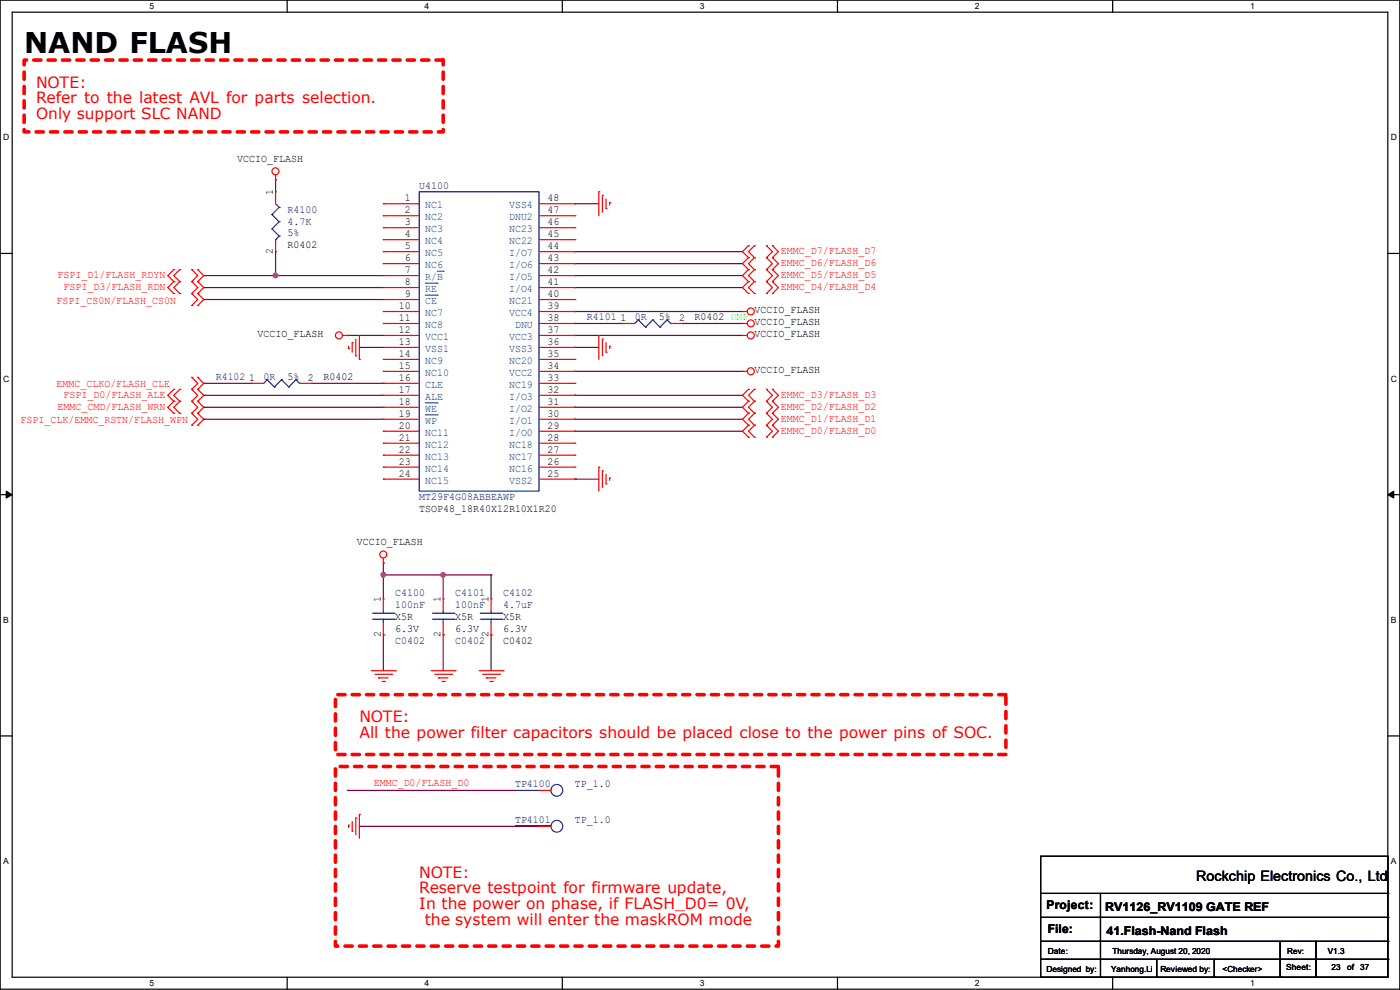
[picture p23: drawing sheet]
<svg xmlns="http://www.w3.org/2000/svg" width="297mm" height="210mm" viewBox="0 0 297 210" stroke-linecap="round" stroke-linejoin="round" font-family="sans-serif">
<defs><g id="words">
<text font-size="6.1" x="5.1" y="11.2">NAND FLASH</text>
<g font-size="3.3" fill="#f00">
<text x="7.7" y="18.6">NOTE:</text>
<text x="7.7" y="21.9">Refer to the latest AVL for parts selection.</text>
<text x="7.7" y="25.1">Only support SLC NAND</text>
<text x="76.2" y="153.2">NOTE:</text>
<text x="76.2" y="156.5">All the power filter capacitors should be placed close to the power pins of SOC.</text>
<text x="88.9" y="186.2">NOTE:</text>
<text x="88.9" y="189.5">Reserve testpoint for firmware update,</text>
<text x="88.9" y="192.8">In the power on phase, if FLASH_D0= 0V,</text>
<text x="90.1" y="196.1">the system will enter the maskROM mode</text>
</g>
<text font-size="3" x="253.8" y="186.9">Rockchip Electronics Co., Ltd</text>
<g font-size="2.5">
<text x="222" y="192.9">Project:</text>
<text x="222.3" y="198">File:</text>
<text x="234.5" y="193.2">RV1126_RV1109 GATE REF</text>
<text x="234.7" y="198.2">41.Flash-Nand Flash</text>
</g>
<g font-size="2.3">
<text x="50.3" y="34.4">VCCIO_FLASH</text>
<text x="57.9" y="41.4" transform="rotate(-90 57.9 41.4)">1</text>
<text x="85.9" y="42.7">1</text>
<text x="85.9" y="45.2">2</text>
<text x="85.9" y="47.8">3</text>
<text x="116.1" y="47.8">46</text>
<text x="116.1" y="45.2">47</text>
<text x="116.1" y="42.7">48</text>
<text x="57.9" y="53.9" transform="rotate(-90 57.9 53.9)">2</text>
<text x="61" y="52.7">R0402</text>
<text x="61" y="50.2">5%</text>
<text x="85.9" y="50.3">4</text>
<text x="85.9" y="52.8">5</text>
<text x="116.1" y="52.8">44</text>
<text x="116.1" y="50.3">45</text>
<text x="85.9" y="55.4">6</text>
<text x="85.9" y="57.9">7</text>
<text x="116.1" y="57.9">42</text>
<text x="116.1" y="55.4">43</text>
<text x="84.6" y="65.5">10</text>
<text x="85.9" y="60.5">8</text>
<text x="85.9" y="63">9</text>
<text x="116.1" y="65.5">39</text>
<text x="116.1" y="63">40</text>
<text x="116.1" y="60.5">41</text>
<text x="54.7" y="71.5">VCCIO_FLASH</text>
<text x="84.6" y="68.1">11</text>
<text x="84.6" y="70.6">12</text>
<text x="116.1" y="70.6">37</text>
<text x="116.1" y="68.1">38</text>
<text x="131.6" y="68.1">1</text>
<text x="139.7" y="67.9">5%</text>
<text x="144.1" y="68.1">2</text>
<text x="147.4" y="67.9">R0402 DNP</text>
<text x="160.1" y="71.5">VCCIO_FLASH</text>
<text x="160.1" y="66.4">VCCIO_FLASH</text>
<text x="160.1" y="69">VCCIO_FLASH</text>
<text x="84.6" y="73.2">13</text>
<text x="84.6" y="75.7">14</text>
<text x="116.1" y="75.7">35</text>
<text x="116.1" y="73.2">36</text>
<text x="52.9" y="80.8">1</text>
<text x="61" y="80.6">5%</text>
<text x="65.3" y="80.8">2</text>
<text x="68.6" y="80.6">R0402</text>
<text x="84.6" y="78.2">15</text>
<text x="84.6" y="80.8">16</text>
<text x="84.6" y="83.3">17</text>
<text x="116.1" y="83.3">32</text>
<text x="116.1" y="80.8">33</text>
<text x="116.1" y="78.2">34</text>
<text x="160.1" y="79.1">VCCIO_FLASH</text>
<text x="84.6" y="85.9">18</text>
<text x="84.6" y="88.4">19</text>
<text x="116.1" y="88.4">30</text>
<text x="116.1" y="85.9">31</text>
<text x="84.6" y="90.9">20</text>
<text x="84.6" y="93.5">21</text>
<text x="116.1" y="93.5">28</text>
<text x="116.1" y="90.9">29</text>
<text x="84.6" y="96">22</text>
<text x="84.6" y="98.6">23</text>
<text x="84.6" y="101.1">24</text>
<text x="116.1" y="101.1">25</text>
<text x="116.1" y="98.6">26</text>
<text x="116.1" y="96">27</text>
<text x="88.9" y="108.6">TSOP48_18R40X12R10X1R20</text>
<text x="75.7" y="115.7">VCCIO_FLASH</text>
<text x="80.8" y="127.8" transform="rotate(-90 80.8 127.8)">1</text>
<text x="83.9" y="131.4">X5R</text>
<text x="93.5" y="127.8" transform="rotate(-90 93.5 127.8)">1</text>
<text x="96.6" y="131.4">X5R</text>
<text x="103.6" y="127.8" transform="rotate(-90 103.6 127.8)">1</text>
<text x="106.7" y="131.4">X5R</text>
<text x="80.8" y="135.2" transform="rotate(-90 80.8 135.2)">2</text>
<text x="83.9" y="134">6.3V</text>
<text x="93.5" y="135.2" transform="rotate(-90 93.5 135.2)">2</text>
<text x="96.6" y="134">6.3V</text>
<text x="103.6" y="135.2" transform="rotate(-90 103.6 135.2)">2</text>
<text x="106.7" y="136.5">C0402</text>
<text x="106.7" y="134">6.3V</text>
</g>
<g font-size="2.3" fill="#000080">
<text x="88.9" y="40">U4100</text>
<text x="61" y="45.1">R4100</text>
<text x="61" y="47.6">4.7K</text>
<text x="124.5" y="67.9">R4101</text>
<text x="134.7" y="67.9">0R</text>
<text x="45.8" y="80.6">R4102</text>
<text x="55.9" y="80.6">0R</text>
<text x="88.9" y="106">MT29F4G08ABBEAWP</text>
<text x="83.9" y="126.4">C4100</text>
<text x="83.9" y="128.9">100nF</text>
<text x="96.6" y="126.4">C4101</text>
<text x="96.6" y="128.9">100nF</text>
<text x="106.7" y="126.4">C4102</text>
<text x="106.7" y="128.9">4.7uF</text>
<text x="83.9" y="136.5">C0402</text>
<text x="96.6" y="136.5">C0402</text>
<text x="109.3" y="167">TP4100</text>
<text x="122" y="167">TP_1.0</text>
<text x="109.3" y="174.6">TP4101</text>
<text x="122" y="174.6">TP_1.0</text>
</g>
<g font-size="2.3" fill="#004080">
<text x="90.2" y="44.2">NC1</text>
<text x="90.2" y="46.7">NC2</text>
<text x="108" y="46.7">DNU2</text>
<text x="108" y="44.2">VSS4</text>
<text x="90.2" y="49.2">NC3</text>
<text x="90.2" y="51.8">NC4</text>
<text x="108" y="51.8">NC22</text>
<text x="108" y="49.2">NC23</text>
<text x="90.2" y="54.3">NC5</text>
<text x="90.2" y="56.9">NC6</text>
<text x="90.2" y="59.4">R/B</text>
<text x="108" y="59.4">I/O5</text>
<text x="108" y="56.9">I/O6</text>
<text x="108" y="54.3">I/O7</text>
<text x="90.2" y="61.9">RE</text>
<text x="90.2" y="64.5">CE</text>
<text x="108" y="64.5">NC21</text>
<text x="108" y="61.9">I/O4</text>
<text x="90.2" y="67">NC7</text>
<text x="90.2" y="69.6">NC8</text>
<text x="108" y="67">VCC4</text>
<text x="109.3" y="69.6">DNU</text>
<text x="90.2" y="72.1">VCC1</text>
<text x="90.2" y="74.6">VSS1</text>
<text x="90.2" y="77.2">NC9</text>
<text x="108" y="77.2">NC20</text>
<text x="108" y="74.6">VSS3</text>
<text x="108" y="72.1">VCC3</text>
<text x="90.2" y="79.7">NC10</text>
<text x="90.2" y="82.3">CLE</text>
<text x="108" y="82.3">NC19</text>
<text x="108" y="79.7">VCC2</text>
<text x="90.2" y="84.8">ALE</text>
<text x="90.2" y="87.3">WE</text>
<text x="90.2" y="89.9">WP</text>
<text x="108" y="89.9">I/O1</text>
<text x="108" y="87.3">I/O2</text>
<text x="108" y="84.8">I/O3</text>
<text x="90.2" y="92.4">NC11</text>
<text x="90.2" y="95">NC12</text>
<text x="108" y="95">NC18</text>
<text x="108" y="92.4">I/O0</text>
<text x="90.2" y="97.5">NC13</text>
<text x="90.2" y="100">NC14</text>
<text x="108" y="100">NC16</text>
<text x="108" y="97.5">NC17</text>
<text x="90.2" y="102.6">NC15</text>
<text x="108" y="102.6">VSS2</text>
</g>
<g font-size="2.3" fill="#f00">
<text x="165.7" y="54">EMMC_D7/FLASH_D7</text>
<text x="12.2" y="59.1">FSPI_D1/FLASH_RDYN</text>
<text x="165.7" y="59.1">EMMC_D5/FLASH_D5</text>
<text x="165.7" y="56.5">EMMC_D6/FLASH_D6</text>
<text x="12" y="64.4">FSPI_CS0N/FLASH_CS0N</text>
<text x="13.5" y="61.6">FSPI_D3/FLASH_RDN</text>
<text x="165.7" y="61.6">EMMC_D4/FLASH_D4</text>
<text x="12" y="82.2">EMMC_CLKO/FLASH_CLE</text>
<text x="4.4" y="89.8">FSPI_CLK/EMMC_RSTN/FLASH_WPN</text>
<text x="12.2" y="87">EMMC_CMD/FLASH_WRN</text>
<text x="13.5" y="84.5">FSPI_D0/FLASH_ALE</text>
<text x="165.7" y="89.5">EMMC_D1/FLASH_D1</text>
<text x="165.7" y="87">EMMC_D2/FLASH_D2</text>
<text x="165.7" y="84.5">EMMC_D3/FLASH_D3</text>
<text x="165.7" y="92.1">EMMC_D0/FLASH_D0</text>
<text x="79.3" y="166.7">EMMC_D0/FLASH_D0</text>
</g>
<g font-size="1.8">
<text x="31.7" y="1.9">5</text>
<text x="90.1" y="1.9">4</text>
<text x="148.5" y="1.9">3</text>
<text x="206.8" y="1.9">2</text>
<text x="265.2" y="1.9">1</text>
<text x=".7" y="29.8">D</text>
<text x="295.1" y="29.8">D</text>
<text x=".7" y="80.9">C</text>
<text x="295.1" y="80.9">C</text>
<text x=".7" y="132.1">B</text>
<text x="295.1" y="132.1">B</text>
<text x=".7" y="183.3">A</text>
<text x="295.1" y="183.3">A</text>
<text x="222.3" y="202.3">Date:</text>
<text x="236" y="202.3">Thursday, August 20, 2020</text>
<text x="281.7" y="202.3">V1.3</text>
<text x="31.7" y="209.2">5</text>
<text x="90.1" y="209.2">4</text>
<text x="148.5" y="209.2">3</text>
<text x="206.8" y="209.2">2</text>
<text x="222" y="206.1">Designed by:</text>
<text x="235.7" y="206.1">Yanhong.Li</text>
<text x="246.2" y="206.1">Reviewed by:</text>
<text x="259.4" y="206.1">&lt;Checker&gt;</text>
<text x="265.2" y="209.2">1</text>
<text x="272.8" y="205.9">Sheet:</text>
<text x="282.5" y="205.9">23</text>
<text x="285.8" y="205.9">of</text>
<text x="288.6" y="205.9">37</text>
</g>
<text font-size="1.7" x="273.1" y="202.3">Rev:</text>
</g></defs>
<path d="M0 0h297v209.8h-297zM2.6 2.6h291.8v204.7h-291.8z" fill="none" stroke="#000" stroke-width=".25"/>
<g fill="#fff">
<path d="M31.7 .3h1v2h-1z"/>
<path d="M31.7 207.6h1v1.9h-1z"/>
</g>
<path d="M60.9 0v2.6M60.9 207.3v2.5" fill="none" stroke="#000" stroke-width=".25"/>
<g fill="#fff">
<path d="M90.1 .3h1v2h-1z"/>
<path d="M90.1 207.6h1v1.9h-1z"/>
</g>
<path d="M119.3 0v2.6M119.3 207.3v2.5" fill="none" stroke="#000" stroke-width=".25"/>
<g fill="#fff">
<path d="M148.5 .3h.9v2h-.9z"/>
<path d="M148.5 207.6h.9v1.9h-.9z"/>
</g>
<path d="M177.7 0v2.6M177.7 207.3v2.5" fill="none" stroke="#000" stroke-width=".25"/>
<g fill="#fff">
<path d="M206.8 .3h1v2h-1z"/>
<path d="M206.8 207.6h1v1.9h-1z"/>
</g>
<path d="M236.1 0v2.6M236.1 207.3v2.5" fill="none" stroke="#000" stroke-width=".25"/>
<g fill="#fff">
<path d="M265.2 .3h1v2h-1z"/>
<path d="M265.2 207.6h1v1.9h-1z"/>
<path d="M.7 28.2h1.2v1.9h-1.2z"/>
<path d="M295.1 28.2h1.2v1.9h-1.2z"/>
<path d="M.7 79.3h1.2v2h-1.2z"/>
<path d="M295.1 79.3h1.2v2h-1.2z"/>
</g>
<path d="M0 53.8h2.6M294.4 53.8h2.6" fill="none" stroke="#000" stroke-width=".25"/>
<g fill="#fff">
<path d="M.7 130.5h1.2v2h-1.2z"/>
<path d="M295.1 130.5h1.1v2h-1.1z"/>
</g>
<path d="M0 104.9h2.6M294.4 104.9h2.6" fill="none" stroke="#000" stroke-width=".25"/>
<path d="M1.3 104.2l1.3 .7-1.3 .8zM294.4 104.9l1.3-.7v1.5z" fill="#000" stroke="#000" stroke-width=".21"/>
<g fill="#fff">
<path d="M.7 181.7h1.2v2h-1.2z"/>
<path d="M295.1 181.7h1.1v2h-1.1z"/>
</g>
<g fill="none" stroke="#000" stroke-width=".25">
<path d="M0 156.1h2.6M294.4 156.1h2.6M220.8 181.7h73.6v25.6h-73.6zM220.8 189.5h73.6M220.8 194.6h73.6M220.8 199.7h73.6M233.5 189.5v17.8M271.6 199.7v7.6M279.2 199.7v7.6M294.4 189.5h.1M294.4 194.6h.1M294.4 199.7h.1"/>
<path d="M220.8 203.5h73.6M233.5 207.3h.1M245.4 207.3h.1M245.4 203.5v3.8M257.6 207.3h.1M257.6 203.5v3.8M271.6 207.3h.1M279.2 207.3h.1M294.4 203.5h.1"/>
</g>
<path d="M5.1 12.7h88.9v15.3h-88.9zM71.2 147.4h142.2v12.7h-142.2zM71.2 162.6h93.9v38.1h-93.9z" fill="none" stroke="#f00" stroke-width=".76" stroke-dasharray="1.5 1.5"/>
<g fill="none" stroke="#800040" stroke-width=".25">
<path d="M58.5 38.1h.1M58.5 38.1v2.6M43.2 58.5h.1M43.2 58.5h38.1M58.5 53.4h.1M58.5 58.5h.1M58.5 53.4v5.1M122 58.5h.1M122 55.9h.1M122 53.4h.1M122 43.2h.1M122 58.5h35.5"/>
<path d="M122 55.9h35.5M122 53.4h35.5M122 43.2h5M43.2 63.5h.1M43.2 61h.1M43.2 63.5h38.1M43.2 61h38.1M73.7 71.2h.1M73.7 71.2h7.6M76.2 73.7h.1M76.2 73.7h5.1M122 78.8h.1"/>
<path d="M122 71.2h.1M122 61h.1M122 73.7h.1M122 66.1h.1M122 68.6h.1M122 71.2h35.5M122 61h35.5M122 73.7h5M122 78.8h35.5M122 66.1h35.5M122 68.6h10.1M144.8 68.6h.1"/>
<path d="M144.8 68.6h12.7M43.2 88.9h.1M43.2 86.4h.1M43.2 83.9h.1M43.2 88.9h38.1M43.2 86.4h38.1M43.2 83.9h38.1M43.2 81.3h10.2M53.4 81.3h.1M66.1 81.3h15.2M81.3 81.3h.1M122 86.4h.1"/>
<path d="M122 83.9h.1M122 91.5h.1M122 88.9h.1M122 88.9h35.5M122 86.4h35.5M122 83.9h35.5M122 91.5h35.5M81.3 119.4h.1M81.3 119.4v7.6M122 101.6h.1M122 101.6h5M81.3 134.7h.1"/>
<path d="M81.3 122h.1M81.3 134.7v7.6M81.3 122h22.9M94 122h.1M94 134.7h.1M94 122v5M94 134.7v7.6M104.2 134.7h.1M104.2 122h.1M104.2 122v5M104.2 134.7v7.6M73.7 167.7h.1"/>
<path d="M73.7 167.7h40.6M76.2 175.3h.1M76.2 175.3h38.1"/>
</g>
<g fill="#f0f" stroke="#f0f" stroke-width=".25">
<circle cx="58.4" cy="58.4" r=".49"/>
<circle cx="94" cy="121.9" r=".49"/>
<circle cx="81.3" cy="121.9" r=".49"/>
</g>
<g fill="none" stroke="#f00" stroke-width=".25">
<path d="M58.5 38.1h.1M58.5 37.1v1M36.9 59.7h.1M36.9 57.2h.1M36.9 57.2l-1.3 1.3 1.3 1.2M36.9 59.7l-1.3 1.3 1.3 1.3M38.1 59.7h.1M38.1 57.2h.1M38.1 57.2l-1.2 1.3 1.2 1.2M38.1 59.7l-1.2 1.3 1.2 1.3M40.7 59.7h.1M40.7 57.2h.1"/>
<path d="M40.7 57.2l1.3 1.3-1.3 1.2M40.7 59.7l1.3 1.3-1.3 1.3M42 57.2h.1M42 59.7h.1M42 57.2l1.2 1.3-1.2 1.2M42 59.7l1.2 1.3-1.2 1.3M58.5 40.7h.1M58.5 53.4h.1M58.5 40.7v2.5M58.5 50.8v2.6M81.3 43.2h.1M81.3 45.8h.1"/>
<path d="M81.3 48.3h.1M81.3 50.8h.1M81.3 53.4h.1M81.3 55.9h.1M81.3 58.5h.1M81.3 43.2h7.6M81.3 45.8h7.6M81.3 48.3h7.6M81.3 50.8h7.6M81.3 53.4h7.6M81.3 55.9h7.6M81.3 58.5h7.6"/>
<path d="M114.3 43.2h7.7M114.3 45.8h7.7M114.3 48.3h7.7M114.3 50.8h7.7M114.3 53.4h7.7M114.3 55.9h7.7M114.3 58.5h7.7M122 58.5h.1M122 55.9h.1M122 53.4h.1M122 50.8h.1M122 48.3h.1"/>
<path d="M122 45.8h.1M122 43.2h.1M127 40.7h.1M127 40.7v5.1M127.8 41.4h.1M127.8 41.4v3.6M128.6 44.2h.1M128.6 42.2v2M129.3 43h.1M129.3 43v.5M158.8 59.7h.1M158.8 57.2h.1"/>
<path d="M158.8 54.7h.1M158.8 52.1h.1M158.8 59.7l-1.3 1.3 1.3 1.3M158.8 52.1l-1.3 1.3 1.3 1.3M158.8 57.2l-1.3 1.3 1.3 1.2M158.8 54.7l-1.3 1.2 1.3 1.3M160.1 59.7h.1M160.1 57.2h.1M160.1 54.7h.1M160.1 52.1h.1M160.1 59.7l-1.3 1.3 1.3 1.3M160.1 54.7l-1.3 1.2 1.3 1.3"/>
<path d="M160.1 57.2l-1.3 1.3 1.3 1.2M160.1 52.1l-1.3 1.3 1.3 1.3M162.6 59.7h.1M162.6 57.2h.1M162.6 54.7h.1M162.6 52.1h.1M162.6 54.7l1.3 1.2-1.3 1.3M162.6 59.7l1.3 1.3-1.3 1.3M162.6 52.1l1.3 1.3-1.3 1.3M162.6 57.2l1.3 1.3-1.3 1.2M163.9 59.7h.1M163.9 57.2h.1"/>
<path d="M163.9 54.7h.1M163.9 52.1h.1M163.9 52.1l1.2 1.3-1.2 1.3M163.9 59.7l1.2 1.3-1.2 1.3M163.9 57.2l1.2 1.3-1.2 1.2M163.9 54.7l1.2 1.2-1.2 1.3M36.9 62.3h.1M38.1 62.3h.1M40.7 62.3h.1M40.7 64.8h.1M40.7 62.3l1.3 1.2-1.3 1.3M42 62.3h.1"/>
<path d="M42 64.8h.1M42 62.3l1.2 1.2-1.2 1.3M72.7 71.2h1M73.7 71.2h.1M74 74h.1M74 73.4v.6M74.7 72.7h.1M74.7 72.7v2M75.5 75.5h.1M75.5 71.9v3.6M76.2 76.2h.1M76.2 71.2v5"/>
<path d="M81.3 61h.1M81.3 63.5h.1M81.3 66.1h.1M81.3 68.6h.1M81.3 71.2h.1M81.3 73.7h.1M81.3 76.2h.1M81.3 78.8h.1M81.3 71.2h7.6M81.3 66.1h7.6M81.3 78.8h7.6M81.3 68.6h7.6"/>
<path d="M81.3 61h7.6M81.3 63.5h7.6M81.3 73.7h7.6M81.3 76.2h7.6M114.3 71.2h7.7M114.3 66.1h7.7M114.3 78.8h7.7M114.3 68.6h7.7M114.3 61h7.7M114.3 63.5h7.7M114.3 73.7h7.7M114.3 76.2h7.7"/>
<path d="M122 78.8h.1M122 76.2h.1M122 73.7h.1M122 71.2h.1M122 68.6h.1M122 66.1h.1M122 63.5h.1M122 61h.1M127 71.2h.1M127 71.2v5M127.8 71.9h.1M127.8 71.9v3.6"/>
<path d="M128.6 74.7h.1M128.6 72.7v2M129.3 73.4h.1M129.3 73.4v.6M132.1 68.6h.1M132.1 68.6h2.6M142.3 68.6h2.5M144.8 68.6h.1M157.5 71.2h.1M157.5 66.1h.1M157.5 78.8h.1M157.5 68.6h.1"/>
<path d="M157.5 71.2h1M157.5 66.1h1M157.5 78.8h1M157.5 68.6h1M158.8 62.3h.1M160.1 62.3h.1M162.6 62.3h.1M163.9 62.3h.1M36.9 85.1h.1M36.9 82.6h.1M36.9 87.7h.1M36.9 82.6l-1.3 1.3 1.3 1.2"/>
<path d="M36.9 85.1l-1.3 1.3 1.3 1.3M38.1 85.1h.1M38.1 82.6h.1M38.1 87.7h.1M38.1 85.1l-1.2 1.3 1.2 1.3M38.1 82.6l-1.2 1.3 1.2 1.2M40.7 82.6h.1M40.7 80.1h.1M40.7 85.1h.1M40.7 87.7h.1M40.7 90.2h.1M40.7 80.1l1.3 1.2-1.3 1.3"/>
<path d="M40.7 82.6l1.3 1.3-1.3 1.2M40.7 87.7l1.3 1.2-1.3 1.3M40.7 85.1l1.3 1.3-1.3 1.3M42 80.1h.1M42 82.6h.1M42 85.1h.1M42 87.7h.1M42 90.2h.1M42 80.1l1.2 1.2-1.2 1.3M42 82.6l1.2 1.3-1.2 1.2M42 85.1l1.2 1.3-1.2 1.3M42 87.7l1.2 1.2-1.2 1.3"/>
<path d="M53.4 81.3h.1M53.4 81.3h2.5M63.5 81.3h2.6M66.1 81.3h.1M81.3 81.3h.1M81.3 83.9h.1M81.3 86.4h.1M81.3 88.9h.1M81.3 91.5h.1M81.3 94h.1M81.3 96.6h.1M81.3 99.1h.1"/>
<path d="M81.3 81.3h7.6M81.3 83.9h7.6M81.3 86.4h7.6M81.3 88.9h7.6M81.3 91.5h7.6M81.3 94h7.6M81.3 96.6h7.6M81.3 99.1h7.6M114.3 81.3h7.7M114.3 83.9h7.7M114.3 86.4h7.7M114.3 88.9h7.7"/>
<path d="M114.3 91.5h7.7M114.3 94h7.7M114.3 96.6h7.7M114.3 99.1h7.7M122 99.1h.1M122 96.6h.1M122 94h.1M122 91.5h.1M122 88.9h.1M122 86.4h.1M122 83.9h.1M122 81.3h.1"/>
<path d="M127 99.1h.1M127 99.1v5.1M127.8 99.9h.1M127.8 99.9v3.5M158.8 90.2h.1M158.8 92.8h.1M158.8 87.7h.1M158.8 85.1h.1M158.8 82.6h.1M158.8 90.2l-1.3 1.3 1.3 1.3M158.8 87.7l-1.3 1.2 1.3 1.3M158.8 85.1l-1.3 1.3 1.3 1.3"/>
<path d="M158.8 82.6l-1.3 1.3 1.3 1.2M160.1 92.8h.1M160.1 90.2h.1M160.1 87.7h.1M160.1 85.1h.1M160.1 82.6h.1M160.1 90.2l-1.3 1.3 1.3 1.3M160.1 87.7l-1.3 1.2 1.3 1.3M160.1 82.6l-1.3 1.3 1.3 1.2M160.1 85.1l-1.3 1.3 1.3 1.3M162.6 92.8h.1M162.6 90.2h.1"/>
<path d="M162.6 87.7h.1M162.6 85.1h.1M162.6 82.6h.1M162.6 85.1l1.3 1.3-1.3 1.3M162.6 90.2l1.3 1.3-1.3 1.3M162.6 82.6l1.3 1.3-1.3 1.2M162.6 87.7l1.3 1.2-1.3 1.3M163.9 92.8h.1M163.9 90.2h.1M163.9 87.7h.1M163.9 85.1h.1M163.9 82.6h.1"/>
<path d="M163.9 82.6l1.2 1.3-1.2 1.2M163.9 90.2l1.2 1.3-1.2 1.3M163.9 87.7l1.2 1.2-1.2 1.3M163.9 85.1l1.2 1.3-1.2 1.3M81.3 119.4h.1M81.3 101.6h.1M81.3 118.4v1M81.3 101.6h7.6M114.3 101.6h7.7M122 101.6h.1M128.6 102.7h.1M128.6 100.6v2.1"/>
<path d="M129.3 101.4h.1M129.3 101.4v.5M81.3 127h.1M81.3 134.7h.1M81.3 127v2.6M81.3 132.1v2.6M94 127h.1M94 134.7h.1M94 127v2.6M94 132.1v2.6M104.2 127h.1M104.2 134.7h.1"/>
<path d="M104.2 127v2.6M104.2 132.1v2.6M78.8 142.3h5.1M79.5 143h3.6M80.3 143.8h.1M80.3 143.8h2M81.1 144.6h.5M81.6 144.6h.1M83.1 143h.1M83.9 142.3h.1M91.5 142.3h5.1M92.2 143h3.6"/>
<path d="M93 143.8h.1M93 143.8h2M93.8 144.6h.5M94.3 144.6h.1M95.8 143h.1M96.6 142.3h.1M101.6 142.3h5.1M102.4 143h3.6M103.2 143.8h.1M103.2 143.8h2M103.9 144.6h.5M104.4 144.6h.1"/>
<path d="M106 143h.1M106.7 142.3h.1M74 175h.1M74 175v.6M74.7 176.3h.1M74.7 174.3v2M75.5 173.5h.1M75.5 173.5v3.6M76.2 172.8h.1M76.2 172.8v5M114.3 167.7h.1M114.3 175.3h.1"/>
<path d="M114.3 167.7h2.6M114.3 175.3h2.6"/>
<circle cx="58.4" cy="36.3" r=".74"/>
<circle cx="71.9" cy="71.1" r=".74"/>
<circle cx="159.3" cy="66.1" r=".74"/>
<circle cx="159.3" cy="78.8" r=".74"/>
<circle cx="159.3" cy="68.6" r=".74"/>
<circle cx="159.3" cy="71.1" r=".74"/>
<circle cx="81.3" cy="117.6" r=".74"/>
</g>
<g fill="none" stroke="#00f" stroke-width=".25">
<path d="M57.7 45.5h.1M57.7 48.6h.1M57.7 45.5l1.5 1.5M57.7 48.6l1.5 1.5M58.5 50.8h.1M58.5 43.2l.7 .8M59.2 44h.1M59.2 47h.1M59.2 50.1h.1M59.2 44l-1.5 1.5M59.2 47l-1.5 1.6M59.2 50.1l-.7 .7"/>
<path d="M88.9 40.7h25.4v63.5h-25.4zM135.4 67.9h.1M135.4 67.9l-.7 .7M135.4 67.9l1.5 1.5M136.9 69.4h.1M138.5 67.9h.1M138.5 67.9l-1.6 1.5M138.5 67.9l1.5 1.5M140 69.4h.1M141.5 67.9h.1M141.5 67.9l-1.5 1.5M141.5 67.9l.8 .7"/>
<path d="M142.3 68.6h.1M56.7 80.6h.1M56.7 80.6l-.8 .7M56.7 80.6l1.5 1.5M58.2 82.1h.1M59.7 80.6h.1M59.7 80.6l-1.5 1.5M59.7 80.6l1.6 1.5M61.3 82.1h.1M62.8 80.6h.1M62.8 80.6l-1.5 1.5M62.8 80.6l.7 .7"/>
<path d="M63.5 81.3h.1M79 131.4h4.6M79 130.1h4.6M81.3 130.1h.1M81.3 131.4h.1M81.3 129.6v.5M81.3 131.4v.7M83.6 131.4h.1M83.6 130.1h.1M91.7 131.4h4.6M91.7 130.1h4.6M94 130.1h.1"/>
<path d="M94 131.4h.1M94 129.6v.5M94 131.4v.7M96.3 131.4h.1M96.3 130.1h.1M101.9 131.4h4.6M101.9 130.1h4.6M104.2 130.1h.1M104.2 131.4h.1M104.2 129.6v.5M104.2 131.4v.7M106.5 131.4h.1"/>
<path d="M106.5 130.1h.1"/>
<circle cx="118.1" cy="167.7" r="1.25"/>
<circle cx="118.1" cy="175.3" r="1.25"/>
</g>
<path d="M92.8 57.5h1.2M94 57.5h.1M90.2 60.1h2.6M90.2 62.6h2.6M92.8 60.1h.1M92.8 62.6h.1M90.2 85.5h2.6M90.2 88h2.6M92.8 85.5h.1M92.8 88h.1" fill="none" stroke="#004080" stroke-width=".21"/>
<path d="M109.3 167.6h7.6M109.3 175.2h7.6" fill="none" stroke="#000080" stroke-width=".21"/>
<use href="#words"/>
</svg>
